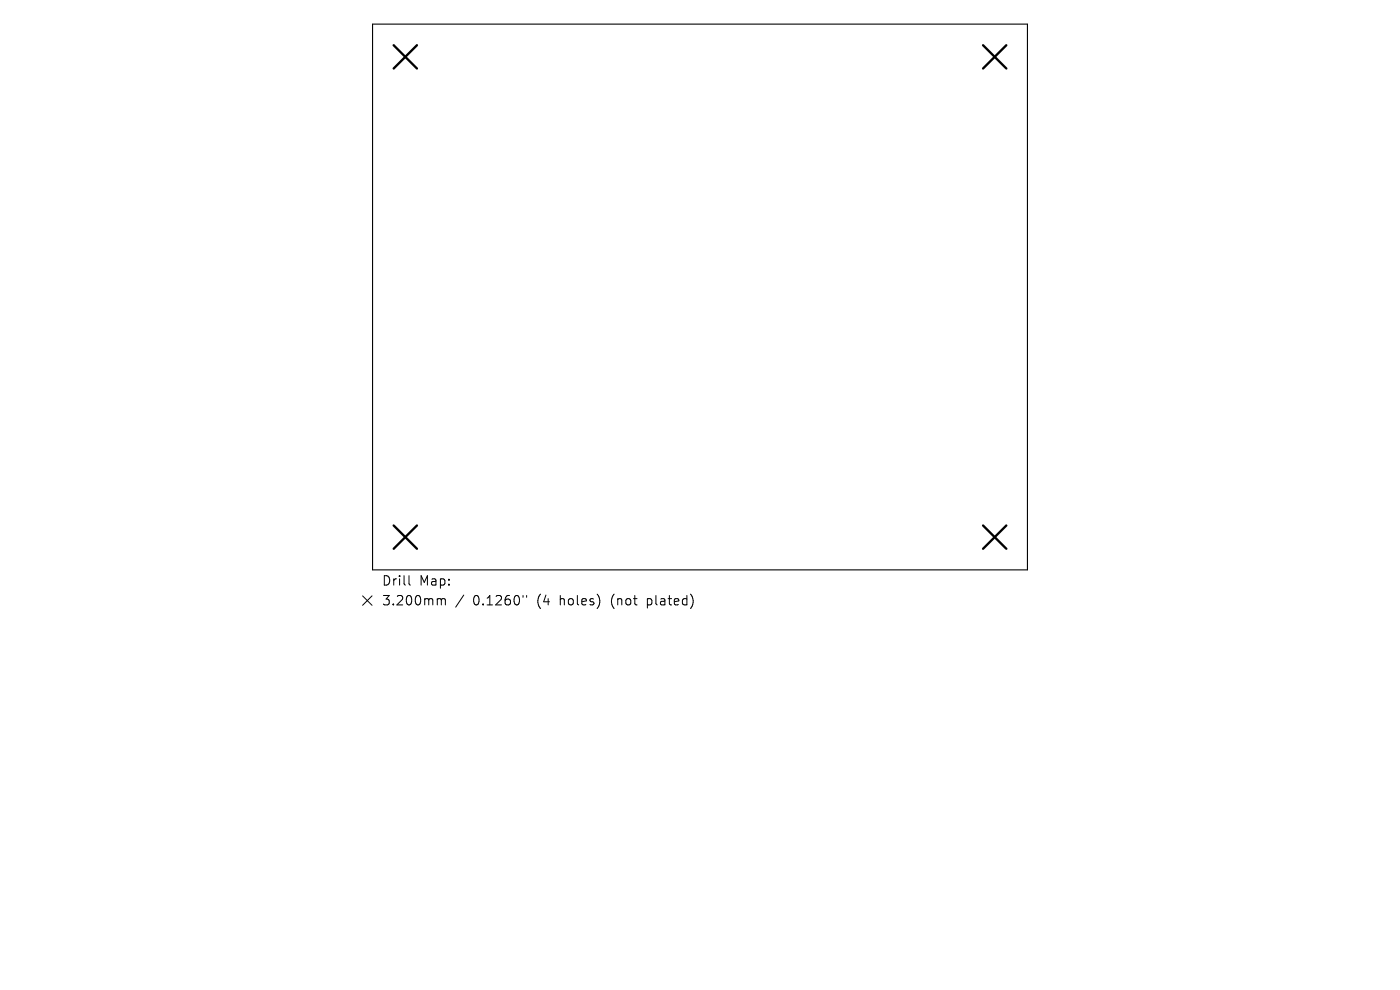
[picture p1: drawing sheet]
<svg xmlns="http://www.w3.org/2000/svg" width="297mm" height="210mm" viewBox="0 0 297 210" stroke-linecap="round" stroke-linejoin="round" font-family="sans-serif">
<defs><g id="words">
<g font-size="2.8">
<text x="80.9" y="124.5">Drill</text>
<text x="88.9" y="124.5">Map:</text>
<text x="80.9" y="128.7">3.200mm</text>
<text x="100.4" y="128.7">0.1260&quot;</text>
<text x="114.1" y="128.7">(4</text>
<text x="119.1" y="128.7">holes)</text>
<text x="130.1" y="128.7">(not</text>
<text x="137.9" y="128.7">plated)</text>
</g>
</g></defs>
<path d="M79 5.1h139v115.8h-139z" fill="none" stroke="#000" stroke-width=".23"/>
<path d="M83.5 9.6l5 4.9M88.5 9.6l-5 4.9M208.5 9.6l5 4.9M213.5 9.6l-5 4.9M83.5 111.5l5 4.9M88.5 111.5l-5 4.9M208.5 111.5l5 4.9M213.5 111.5l-5 4.9" fill="none" stroke="#000" stroke-width=".49"/>
<path d="M76.9 126.4l2 2M78.9 126.4l-2 2M86.8 122.1v1.7l.3 .3M93.1 127h.2l.3 .3M93.6 127.3l.3-.3 .5 .1 .1 1.2M93.6 127.3v1M98.4 126.2l-1.7 2.6M111 126.3v.4M111.7 126.3v.4" fill="none" stroke="#000" stroke-width=".21"/>
<use href="#words"/>
</svg>
